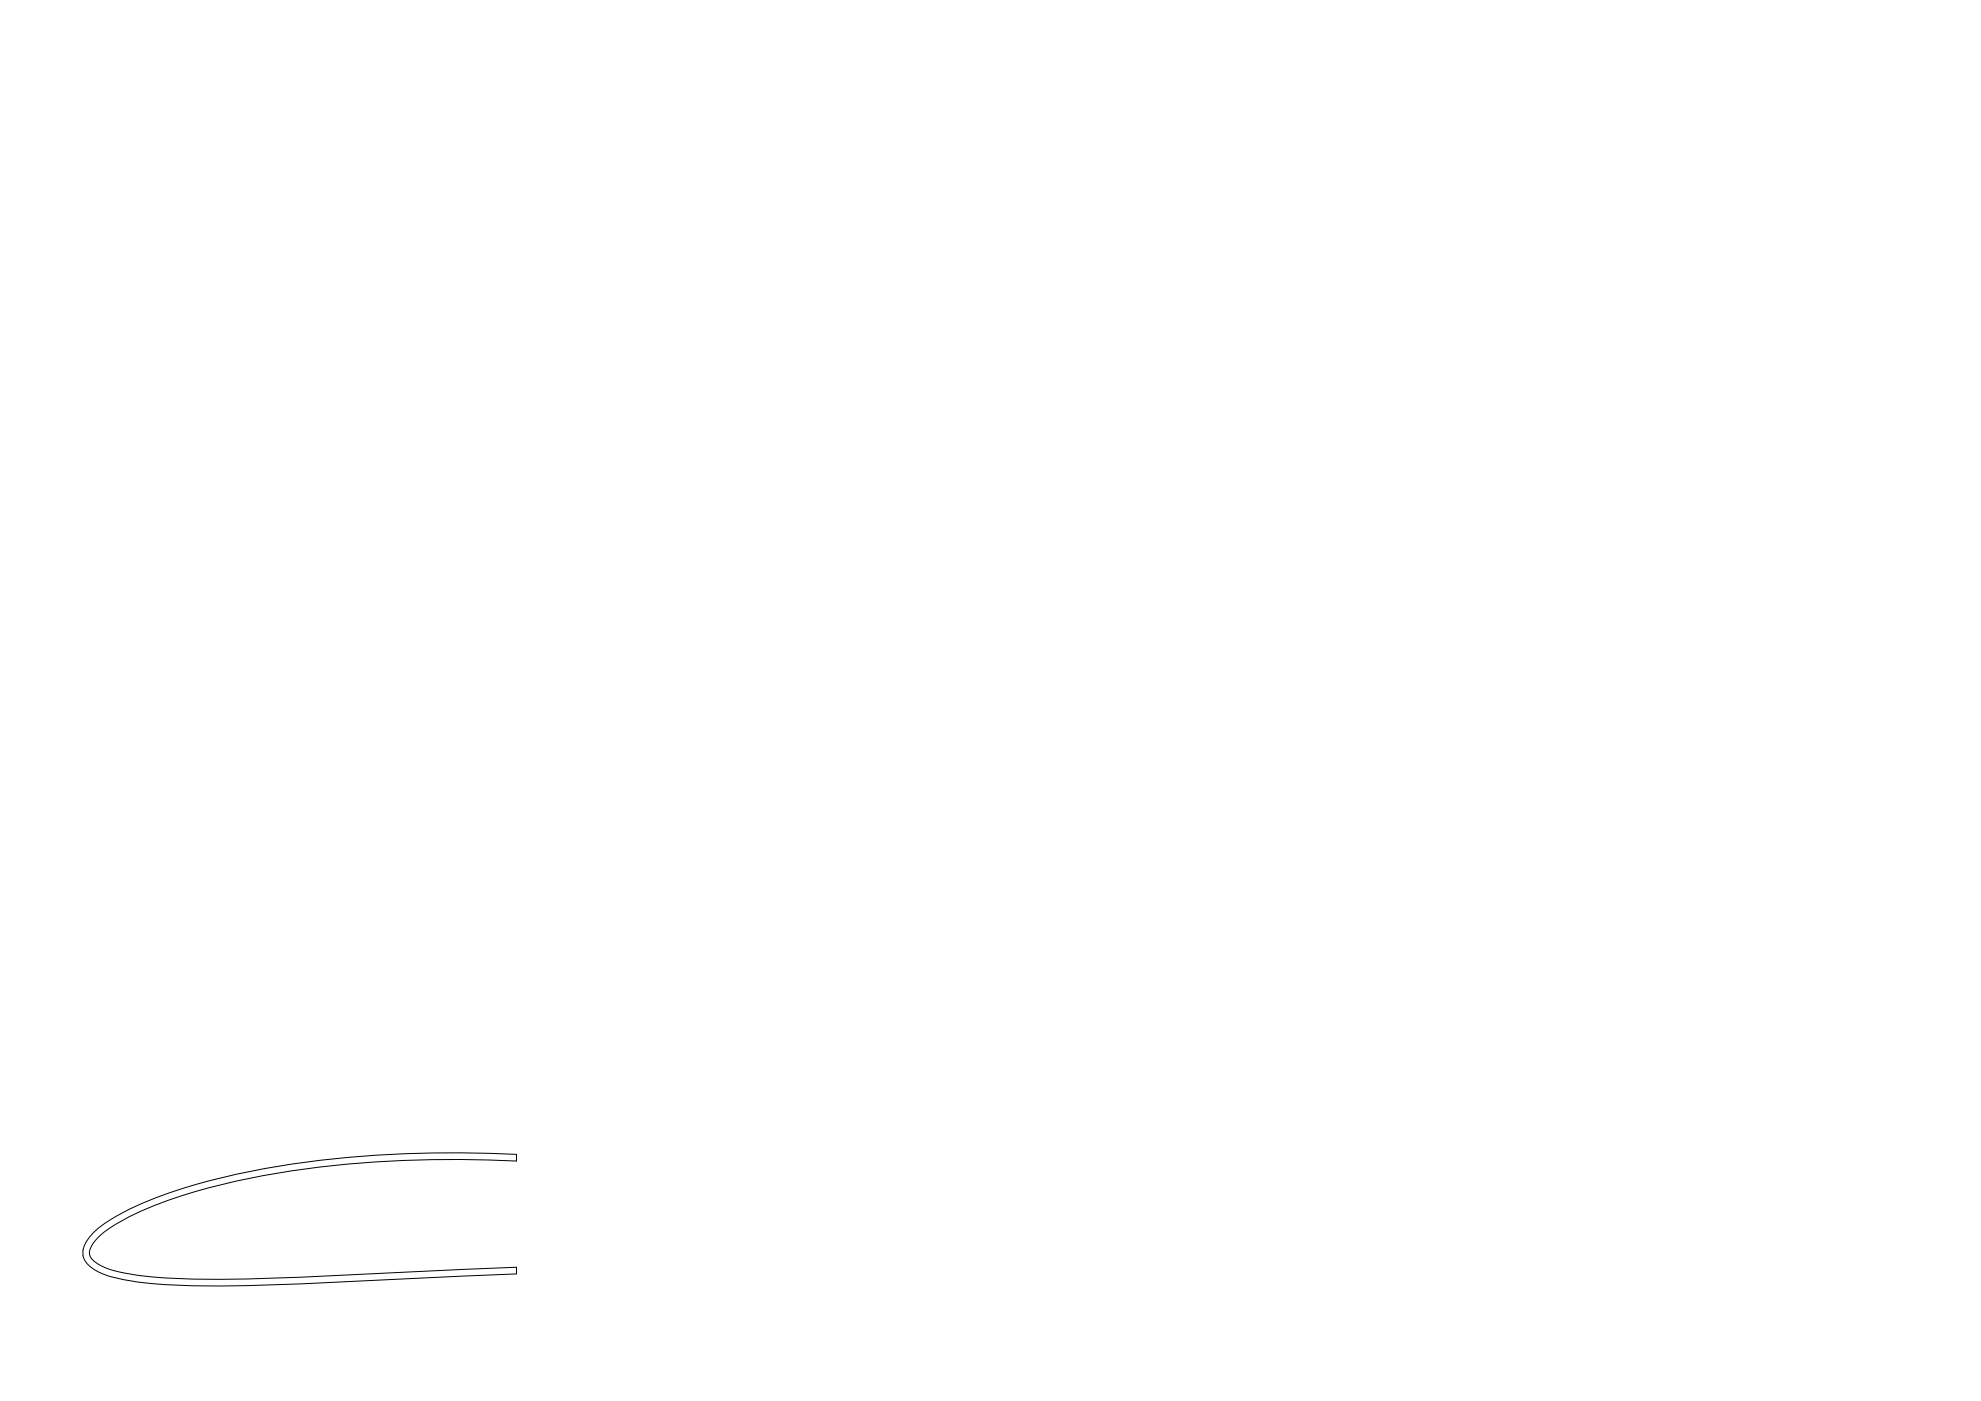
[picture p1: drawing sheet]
<svg xmlns="http://www.w3.org/2000/svg" width="594mm" height="420mm" viewBox="0 0 594 420" stroke-linecap="round" stroke-linejoin="round" font-family="sans-serif">
<!-- layer: Sketch Geometry (ISO) -->
<path d="M27.8 369.9a38.1 38.1 0 0 1 11.1-7.3 159.6 159.6 0 0 1 40.5-12.1 334 334 0 0 1 75.5-4.3v2a323.6 323.6 0 0 0-84.2 6 125.2 125.2 0 0 0-35.8 12.9 17.3 17.3 0 0 0-7.9 7.5 3 3 0 0 0 1.4 3.8l2.1 1.3 3.1 1.2a94.3 94.3 0 0 0 24.2 2.7h16.3l16.2-.6 64.6-3v2l-64.6 3a362.2 362.2 0 0 1-44.9-.1 57.1 57.1 0 0 1-14.6-2.9 9.1 9.1 0 0 1-5.9-5.4 8 8 0 0 1 2.9-6.7z" fill="none" stroke="#000" stroke-width=".3"/>
</svg>
